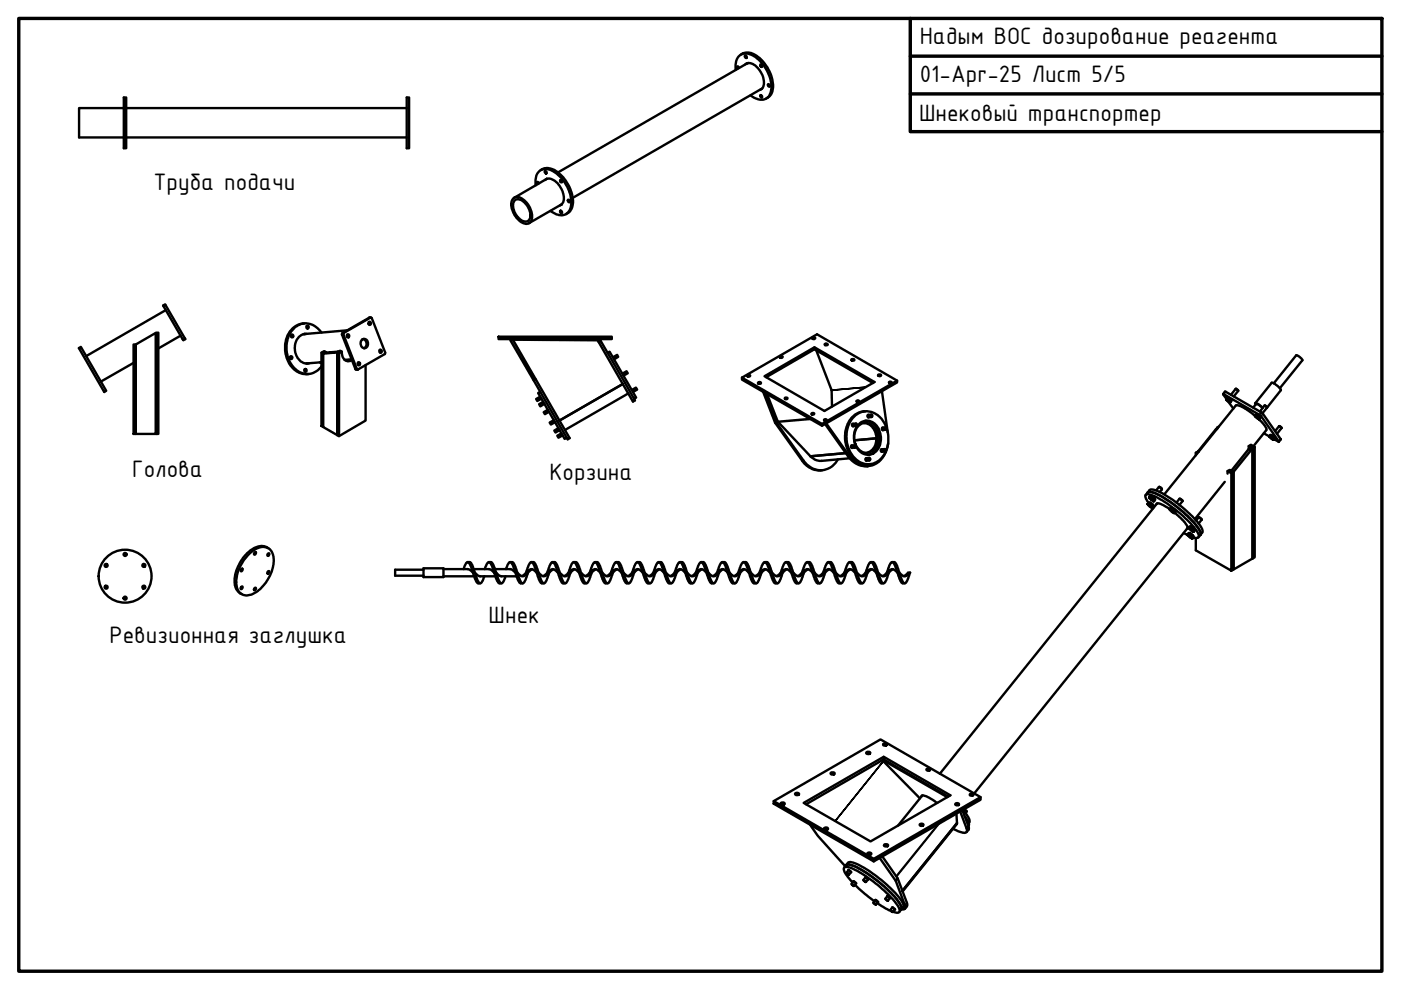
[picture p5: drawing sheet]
<svg xmlns="http://www.w3.org/2000/svg" width="297mm" height="210mm" viewBox="0 0 297 210" stroke-linecap="round" stroke-linejoin="round" font-family="sans-serif">
<defs><g id="words">
<g font-size="5.4">
<text x="195" y="9.4">Надым ВОС дозирование реагента</text>
<text x="195" y="17.4">01-Apr-25 Лист 5/5</text>
<text x="194.9" y="25.6">Шнековый транспортер</text>
<text x="32.5" y="40.2">Труба подачи</text>
<text x="28" y="101.1">Голова</text>
<text x="116.5" y="101.7">Корзина</text>
<text x="23.2" y="136.2">Ревизионная заглушка</text>
<text x="103.6" y="132">Шнек</text>
</g>
</g></defs>
<!-- layer: Visible (ISO) -->
<g fill="none" stroke="#000" stroke-width=".51">
<path d="M156 14.8a2.74 2.74 0 0 1 1.6-3.4 5.2 5.2 0 0 1 4.6 2.9 6 6 0 0 1 .9 6 2.46 2.46 0 0 1-3.5 .2l-.5-.3M156.7 14.4v-.1a.23 .23 0 0 0-.2-.2 .23 .23 0 0 0-.3 .2 .23 .23 0 0 0 .2 .2M157.1 11.6a3.2 3.2 0 0 1 3.9 .7 7.5 7.5 0 0 1 2.7 7.4 2.17 2.17 0 0 1-1.3 1.2M157.9 11.8a.27 .27 0 0 1 .4 .1 .27 .27 0 0 1-.2 .4l-.2-.3zM158 13.6a2.15 2.15 0 0 1 2.8 1 3.5 3.5 0 0 1 .7 4.3l-.4 .2M158.4 13.4l-40.1 23.1M161.2 13.7a.29 .29 0 0 1 .3 .1 .29 .29 0 0 1 0 .4l-.3-.3zM161.5 18.9h.1M161.5 18.8l-40.1 23.2M162.9 17.9a.25 .25 0 0 1 .3 .1 .25 .25 0 0 1-.2 .3l-.1-.1zM26.2 22.9h-9.4v6.2h9.4M26.2 20.7h.6v10.7h-.6z"/>
<path d="M26.8 22.9h59.4M26.8 29.1h59.4M86.2 20.7h.5v10.7h-.5zM113.6 39.3a2.88 2.88 0 0 1 1.3-3.3 3.8 3.8 0 0 1 3.9 1.5 7 7 0 0 1 2 7 2.22 2.22 0 0 1-3.4 .6l-.7-.4M114.3 38.9a.25 .25 0 0 0-.2-.3 .25 .25 0 0 0-.3 .2 .25 .25 0 0 0 .2 .2M114.6 36.1a3.1 3.1 0 0 1 4 .7 7.7 7.7 0 0 1 2.7 7.1 2.28 2.28 0 0 1-1.3 1.5M115.5 36.3a.26 .26 0 0 1 .3 .1 .26 .26 0 0 1-.1 .4zM115.6 38.2a2.05 2.05 0 0 1 2.8 .9 3.5 3.5 0 0 1 .7 4.3l-.4 .2M115.9 37.9l-6.8 4M118.8 38.2h.2a.25 .25 0 0 1 .2 .3 .25 .25 0 0 1-.3 .2 .25 .25 0 0 1-.2-.3zM161.2 20.2a.28 .28 0 0 1 .4 .2 .28 .28 0 0 1-.2 .3zM108.8 42.1a1.83 1.83 0 0 1 2.5 .5 3.9 3.9 0 0 1 1.2 4.4 1.51 1.51 0 0 1-2.3-.2 4.4 4.4 0 0 1-1.6-4.4z"/>
<path d="M109.1 42.5a1.65 1.65 0 0 1 2.3 .7 2.95 2.95 0 0 1 .7 3.5 1.61 1.61 0 0 1-2.2-.6 3.1 3.1 0 0 1-.8-3.6zM119 43.4h.1M119.1 43.3l-6.9 4M120.4 42.3a.27 .27 0 0 1 .4 .2 .27 .27 0 0 1-.2 .4l-.2-.3zM16.7 73.8l.4-.3 5.4 9.4-.4 .2zM28.3 73h.5v19h-.5zM28.3 76.9l-6.9 4M28.8 73l4-2.3h.3v21.3v-21.5h.5v21.5h-4.8zM34.6 64.8l.4-.3 4.3 7.4-.4 .3zM35.1 65.8l-16.8 9.7M38.3 71.2l-4.7 2.7M61.6 75.6v.4"/>
<path d="M61.8 71v.5M64.5 68.6a4.6 4.6 0 0 0-4 5.1 5.1 5.1 0 0 0 4.4 5.6h.6M64.6 70.8h.1M64.6 78.3v.5M65 69.1l.2 .2-.1 .3M65 70.8a2.85 2.85 0 0 0-2.4 3.7 2.64 2.64 0 0 0 3 2.5M65.1 77.1h.2M67.9 76.8l.3 .1M67.9 76.8v.1M68.2 70.5a3.8 3.8 0 0 0-3.8-1.9 3.8 3.8 0 0 0-3.2 2.7 6.2 6.2 0 0 0 2.5 7.7 3.6 3.6 0 0 0 4.5-1.3M68.2 74.8l.3 .2v15.5l-.3-.2zM68.2 76.8l-3.3 .3"/>
<path d="M69.1 74.6v.2M71.3 74.7l.2 .2v17.4l-3-1.8v-15.5l.4-.2 2.8-.2-.4 .1-2.8 .3 .6-.4-.4-.2-.5 .4M71.5 74.7l.6-.3 .4 .2-.6 .3M71.7 74.6h.1M72.5 74.6a1.61 1.61 0 0 0 1.7 2l.4-.2M72.9 70.6l5.8-3.3 3 7.7-6 3.3-2.9-7.4zM73.6 71l.1 .1v.4M73.7 70l-9.3 .8M74.5 76.2l-1.4 .1 .5 .1 .4-.1M75.9 76.9l.1 .2-.1 .3M76.7 72.1a.95 .95 0 0 1 1.3 .4 .95 .95 0 0 1-.4 1.3 .99 .99 0 0 1-1.1-.6 .99 .99 0 0 1 .2-1.1zM77 71.9a1.07 1.07 0 0 1 .7 .9 1.07 1.07 0 0 1-.5 1"/>
<path d="M77.5 77.4v11.8l-5.6 3.3-.4-.2v-17.6l.4 .2v17.6M78.2 68.3l.1 .5M78.6 67.3h-.3l-5.7 3.3-.1 .2 2.9 7.5 .5 .1M80.5 74.2l.1 .5M105.7 71.4h24v.5h-24zM108.6 71.9l-.4 .3 5 8.5 .4-.3-4.9-8.5M108.8 72l17.9 .2M126.7 72.2l.4-.3 .3 .4-.4 .3zM127 72.6l5 8.8M127.4 72.3l7.2 12.6-.4 .2-2.2-3.7M128.8 74.8l.4-.2 5.7 9.7-.4 .3M130 75.7l.9-.5 .2 .5-.9 .5"/>
<path d="M132 79.2l.8-.5 .3 .4-.9 .5M158.5 79.6l.1-.1a.26 .26 0 0 1 .4 0 .26 .26 0 0 1 0 .4 .26 .26 0 0 1-.4-.1l-.2-.1zM165.3 75.6l.2-.1a.27 .27 0 0 1 .4 0 .27 .27 0 0 1-.1 .4 .27 .27 0 0 1-.4-.1zM172.2 71.6l.2-.1a.27 .27 0 0 1 .4 0 .27 .27 0 0 1-.1 .4 .27 .27 0 0 1-.4 0zM172.7 73.6l-10.6 6.2 12.7 7.3 10.6-6.1-12.7-7.4v.5l-10.3 5.9M172.7 74.1l12.4 7.1M173.1 74.3l3.2 8.4 .1 3.5M174.9 73l.2-.2a.26 .26 0 0 1 .3 .1 .26 .26 0 0 1 0 .4 .26 .26 0 0 1-.4-.1zM180.5 76.2l.2-.1a.26 .26 0 0 1 .3 0 .26 .26 0 0 1 .1 .3 .26 .26 0 0 1-.4 .1zM186.2 79.5l.5-.1a.28 .28 0 0 1-.2 .4 .28 .28 0 0 1-.3-.3zM113.2 80.7l7.2 12.4 .4-.2-2.2-3.7M113.6 80.4l5 8.8"/>
<path d="M114.6 83.1l-.5 .2 5.6 9.8 .4-.3M114.6 84.1l-.9 .5 .2 .4 .9-.5M115.2 85.2l-.9 .5 .3 .5 .8-.6M116.2 86.9l-.9 .5 .2 .4 .9-.5M117.4 89.1l-.9 .5 .3 .4 .9-.5M118.4 90.8l-.9 .5 .3 .4 .9-.5M119 91.9l-.8 .5 .2 .4 .9-.5M132 81.4l-13.4 7.8M133.2 83.4l-13.4 7.8M133.9 82.7l.9-.5 .3 .4-.9 .5M157.3 80.1l17 9.8v.4l-17-9.8v-.4l15.9-9.2 17 9.8M160.7 81.2a.29 .29 0 0 1 .4-.3 .29 .29 0 0 1 .1 .4l-.3 .1z"/>
<path d="M161.8 83.1l2.5 6.5h.3l-2.4-6.3M162.6 83.6l2.3 5.8 6.9 7.3 7.5-.6-7.5 .6 .2 .2 .7 .5 1 .3 6.4-.5M164.3 89.6l5.8 8a4.5 4.5 0 0 0 4.2 2.1M164.6 89.6l5.7 8a4.2 4.2 0 0 0 7.4-.2M166.5 84.3h.1a.23 .23 0 0 1 .3 0 .23 .23 0 0 1 0 .4 .23 .23 0 0 1-.4-.1l-.1-.1zM172.1 87.6h.1a.24 .24 0 0 1 .3-.1 .24 .24 0 0 1 .1 .3 .24 .24 0 0 1-.3 .1zM174.3 89.9l15.9-9.2v.4l-15.9 9.2M174.7 89l.5-.1a.25 .25 0 0 1-.2 .4 .25 .25 0 0 1-.3-.3zM174.9 89.9l4.9 6.9a4.6 4.6 0 0 0 4.3 2M175.2 89.8l4.9 6.9a4.2 4.2 0 0 0 4.3 2.1 4.2 4.2 0 0 0 3.5-3.2l.4-1.6M180.7 94.5h-.1l-.2 .3 .2 .2 .2-.1M180.9 89.8l-.2 .1-.1 .3 .4 .2"/>
<path d="M181.2 94.4l-.7 .1M181.3 94.9l-.7 .1M181.5 89.8l-.7 .1M181.5 90.3l-.7 .1M181.6 85l.5-.1a.25 .25 0 0 1-.2 .4 .25 .25 0 0 1-.3-.3zM182 90.3a2.27 2.27 0 0 1 3.8 1 3.3 3.3 0 0 1-1.6 4.6 2.86 2.86 0 0 1-3.1-3.2l.3-1.5zM182.2 89.8a2.64 2.64 0 0 1 4.3 1.6 3.6 3.6 0 0 1-2.3 5 3.7 3.7 0 0 1-3-4.9l.5-1.1zM183.2 89.7a3.1 3.1 0 0 1 2.5 4.3l-.2 .6-.5 .7-.5 .4-.8 .3M183.4 87.2a4.6 4.6 0 0 0-4.2 4.2 6 6 0 0 0 3.8 7h1.4M183.4 89.2a3.6 3.6 0 0 1 3 4.6 3.1 3.1 0 0 1-2.3 2.6M183.8 97.2l-.3 .1v.2l.1 .2 .2-.1M184.2 88l-.1-.1-.2 .3 .2 .3 .1-.1"/>
<path d="M184.3 97.1l-.7 .1M184.4 97.6l-.8 .1M184.7 87.9l-.7 .1M184.8 88.4l-.7 .1M185.8 92.9l-4.7 .5M187 82.9l1.2 8.8M187 95.3h-.2l-.1 .3 .2 .2h.2M187.2 90.6l-.2 .2v.2l.3 .2M187.6 95.2l-.7 .1M187.6 95.7l-.7 .1M187.8 90.6l-.7 .1M187.8 91.1l-.7 .1"/>
<path d="M188 90.7a4.5 4.5 0 0 0-5.5-3.3 5.9 5.9 0 0 0-2.5 7.7 4.3 4.3 0 0 0 5.3 3.1 5.8 5.8 0 0 0 2.8-7l-.1-.4M188.5 81l.2-.1a.24 .24 0 0 1 .3 .1 .24 .24 0 0 1 0 .3 .24 .24 0 0 1-.4 0zM253.5 96l.3 .2M254 95.7l-.5 .3v.5M254 95.7l.1 .1M257.9 91.1l-.1-.1-3.8 4.7M258 90.7l.1 .1M258 90.9h.1M258 90.9l-.2 .1M258.4 90.4l-.4 .3v.2M259.3 83.5l.5-.5 7.8 4.6 3.9 5.5M260 84.6l.2 .1z"/>
<path d="M260 84.7l.8 .7M260 84.7h.1M260.2 84.7l.4 .3zM260.3 99.9v.5M260.3 84.3l.7 .6-.1 .3M260.4 85.2l1.1 1.4M260.6 85l.3 .2-.1 .1zM260.6 84.6l-.2 .2M260.7 85.3l.4-.4-.9-.6-.2 .3-.7-1.1 7.9 4.6 3.9 5.6-.9-.6M261 83.7l1.1-1.2 .4 .4-.9 1.1M262 82.4l.5 .5M264.8 94.6l-.1 .7"/>
<path d="M264.8 95.1l.3-.1 .5 .2v23.2l-4.1 2.3v-20.7l-.4-.2 3.7-4.7 .5 .3-3.8 4.6-.8-.4-.4 .3 .8 .4M265.6 95.1l.4-.3v23.4l-.4 .2zM265.6 95.2l-.3 .2M265.7 86.4l.7-.8 1.3 .9M266 94.8l-.8-.5-.4 .3 .8 .5M266.1 88.2a8.2 8.2 0 0 0-4-2.3l-15.3 18.9M266.1 88.2v-.1l.1 .3 .7 .5M266.1 85.5l3.5-4.4 .2 .1a3.4 3.4 0 0 1 1.8 1.5l-3 3.7M266.1 88.2l.4 .2zM266.2 85.8v-.4l.5 .2 1 .9M266.3 88.2l.2-.3 .5 .4-.2 .2M266.4 87.9l.8 .6"/>
<path d="M266.5 88.4l.3 .1 .1 .2zM266.5 87.9h-.2l-.2 .2M266.9 88.9a3.3 3.3 0 0 1 1.6 2.3l-2.7 3.4M266.9 88.7l.1 .2zM267 88.3l.3 .3-.3 .3M268 91.9l1.2 .7M268.1 86l.5 .4M268.6 86.4l-.5-.4-1 1.3M268.6 86.4l-.9 1.2M269.1 92.5l.1 .1M269.1 92.5l.4 .5 .4 .2M269.1 92.5l.2-.3 .3 .1-.2 .3"/>
<path d="M269.2 92.6l.4 .2zM269.5 92.3l.7 .6M269.6 92.3l.7 .7-.2 .2M269.6 92.8l.4 .3zM270 93.1l.1 .1h-.2zM270 81.3l4.8-6 .6 .2 .7 .9-4.7 5.9M270.1 92.6l-.2 .3M271.2 90.4l.5 .4M271.2 90.4h.3l.2 .4M271.2 90.4l-.9 1M271.6 93.1h.1M271.6 93.1l-.5 .6"/>
<path d="M271.7 90.8l-.9 1.2M52.6 117.7a3.9 3.9 0 0 1 4.1-1.5 3.2 3.2 0 0 1 1.2 3.7 8.2 8.2 0 0 1-4.9 6.2 2.27 2.27 0 0 1-2.9-2.4 8.7 8.7 0 0 1 2.5-6zM54 117.2v-.1a.21 .21 0 0 1 .2 .3 .21 .21 0 0 1-.4 0zM56.8 117.4h.1a.25 .25 0 0 1 .2 .3 .25 .25 0 0 1-.3 .1l-.1-.2zM56.9 116.2a3.3 3.3 0 0 0-4.1 .7 8.1 8.1 0 0 0-2.9 7.6l.1 .2a2.33 2.33 0 0 0 1.3 1.3M99.1 119.2h.5a2.99 2.99 0 0 1 1 1.9l.5 1.5a1.2 1.2 0 0 0 .8 1.1l.4-.5 .4-1M103.7 119.2h.4l.4 .4 1.1 3a1.15 1.15 0 0 0 .8 1.1l.3-.4 .5-1.1M108.2 119.2h.3a2.88 2.88 0 0 1 1.1 2l.3 1a1.98 1.98 0 0 0 .9 1.5 3.5 3.5 0 0 0 1.1-2.3M112.6 119.2h.5a4 4 0 0 1 1.2 2.5l.1 .5a1.98 1.98 0 0 0 .9 1.5 2.87 2.87 0 0 0 1.1-2.1v-.2M117.2 119.2h.4a3.5 3.5 0 0 1 1.1 2.2l.2 .8a1.77 1.77 0 0 0 1 1.5l.6-.9 .4-1.4M121.7 119.2h.3a3 3 0 0 1 1.1 2.2l.3 .8a1.66 1.66 0 0 0 1 1.5l.5-.7 .5-1.6M126.2 119.2h.4a4 4 0 0 1 1.2 2.5l.1 .5a1.98 1.98 0 0 0 .9 1.5 2.87 2.87 0 0 0 1.1-2.1v-.2"/>
<path d="M130.6 119.2h.5a3.5 3.5 0 0 1 1.1 2.2l.2 .8a1.77 1.77 0 0 0 1 1.5l.5-.6 .6-1.7M135.2 119.2h.4a3 3 0 0 1 1.1 2.2l.2 .8a1.66 1.66 0 0 0 1 1.5l.3-.3 .7-2M139.7 119.2h.4a3.9 3.9 0 0 1 1.1 2.4l.2 .6a1.98 1.98 0 0 0 .9 1.5 2.87 2.87 0 0 0 1.1-2.1v-.2M144.1 119.2h.5a3.5 3.5 0 0 1 1.1 2.2l.2 .8a1.98 1.98 0 0 0 .9 1.5 2.87 2.87 0 0 0 1.1-2.1l.1-.2M148.7 119.2h.4a3 3 0 0 1 1.1 2.2l.3 .8a1.66 1.66 0 0 0 .9 1.5l.6-.9 .4-1.4M153.2 119.2h.3a2.88 2.88 0 0 1 1.1 2l.3 1a1.98 1.98 0 0 0 .9 1.5 3.5 3.5 0 0 0 1.1-2.3M157.6 119.2h.5a4 4 0 0 1 1.2 2.5l.1 .5a1.98 1.98 0 0 0 .9 1.5 2.87 2.87 0 0 0 1.1-2.1v-.2M162.2 119.2h.4a3.5 3.5 0 0 1 1.1 2.2l.2 .8a1.77 1.77 0 0 0 1 1.5l.6-.9 .4-1.4M166.7 119.2h.3a3 3 0 0 1 1.1 2.2l.3 .8a1.66 1.66 0 0 0 1 1.5l.5-.7 .5-1.6M171.2 119.2h.4a4 4 0 0 1 1.2 2.5l.1 .5a1.98 1.98 0 0 0 .9 1.5 2.87 2.87 0 0 0 1.1-2.1v-.2M175.6 119.2h.5a3.5 3.5 0 0 1 1.1 2.2l.2 .8a1.77 1.77 0 0 0 1 1.5l.5-.6 .6-1.7M180.2 119.2h.4a3 3 0 0 1 1.1 2.2l.2 .8a1.66 1.66 0 0 0 1 1.5l.6-.9 .4-1.4"/>
<path d="M184.7 119.2h.4a3.9 3.9 0 0 1 1.1 2.4l.2 .6a1.98 1.98 0 0 0 .9 1.5 2.87 2.87 0 0 0 1.1-2.1v-.2M189.1 119.2h.5a3.5 3.5 0 0 1 1.1 2.2l.2 .8a1.98 1.98 0 0 0 .9 1.5 2.87 2.87 0 0 0 1.1-2.1l.1-.2M243.3 104.5a2.28 2.28 0 0 1 2.3 .4 23.8 23.8 0 0 1 8.9 7.8v.7M243.3 104.5l.4-.6a2.36 2.36 0 0 1 2.3 .5 25.3 25.3 0 0 1 8.8 7.6l.2 .7-.5 .7M243.3 106.8l.1 .2zM243.3 106.8l.3-.3 .3 .1-.3 .3M243.3 104.5l-.4 .5M243.4 107l.6 .6 .4 .1-.1-.2-.1 .2M243.5 106.9l.4 .3zM243.5 106.6l-.5-.8a.57 .57 0 0 1-.2-.6 .57 .57 0 0 1 .4-.4 13.2 13.2 0 0 1 5.9 3.2 15.5 15.5 0 0 1 5.1 5.5 .68 .68 0 0 1-.5 .6 .68 .68 0 0 1-.7-.2M243.6 105.4l.3-.3 .3 .1-.3 .3M243.7 105.6l-.1-.2 .5 .6 .6 .2-.2 .1"/>
<path d="M243.7 105.5h.2l.2 .2zM243.7 106.6l.4 .1 .5 .5M243.9 107.2l.4 .3zM243.9 106.6l.5 .4-.2 .3M244 105.1l.5 .3 .4 .4M244.1 105.7l.5 .4zM244.2 105.2l.5 .4-.2 .3M244.4 107.7l.1 .1M244.4 107l.2 .4-.2 .3M244.7 105.6l.2 .3-.2 .3M245.1 104l.7-.7 .5 .4-.4 .6M245.2 106.9a1.04 1.04 0 0 1 1.4 .2l1.4 .8"/>
<path d="M245.3 106.7l-46 57.4M245.7 103.3l.4 .1 .2 .3M248 107.9l.2-.3 .3 .1 .6 .4 .2 .4-.2 .3a7.8 7.8 0 0 1 2.7 3.1l-.1 .2M248 107.9v.2M248 107.9l.5 .7 .5 .2-.1-.2v.2M248.1 108h.2l.2 .3zM248.4 107.7l.6 .3 .2 .3M248.5 108.3l.4 .3zM248.5 107.7l-.2 .3M249.1 108.1l-.3 .3M250.1 105.8l.5 .2 .1 .3M250.7 106.3l-.6-.5-.7 .8"/>
<path d="M250.7 106.3l-.6 .8M251 113l.8 .5M251.8 113.3l.2-.3h.3l-.2 .4M251.8 113.4v-.1l.4 .6 .7 .2h-.2M251.8 111.9l-45.3 56.3M251.9 113.4l.4 .2zM252.1 111.9l.2-.3h.3l-.3 .3M252.1 112v-.1a1.37 1.37 0 0 0 1.1 .8l-.2-.1-.1 .1M252.1 113l.4 .1 .5 .6M252.2 111.9l.4 .3zM252.3 113.6l.3 .2 .1 .2zM252.3 113l.6 .5-.3 .3"/>
<path d="M252.4 111.6l.5 .2 .4 .5M252.6 112.2l.4 .4zM252.6 111.6l.6 .4-.3 .4M252.9 113.5l.2 .3-.2 .3M253.2 112l.2 .4-.2 .3M253.5 114.1v2.6l7.6 4.3 .4-.3v-20.7l-.4 .3v20.7M253.5 109.8v.5M254.2 109.7l.5 .3 .1 .2M254.5 113.4l-.4 .5M254.8 110.2l-.7-.5-.5 .7M254.8 110.2l-.7 .8M259.7 102.2l-6.4 7.9"/>
<path d="M51.1 124.5l.2-.2a.27 .27 0 0 1 .1 .4 .27 .27 0 0 1-.4 .1zM51.2 120.6a.24 .24 0 0 1 .2 .4 .24 .24 0 0 1-.4 0zM53.9 124.7l.2-.1a.22 .22 0 0 1 .1 .4 .22 .22 0 0 1-.4 0zM56.8 121.2l.1-.1a.25 .25 0 0 1 .2 .4 .25 .25 0 0 1-.4 .1zM89.8 120.5h4.2v1.9h-4.2zM89.8 120.8h-6v1.3h6M94 120.7h5.2l.5 .1 .6 .6M94 122.2h6.5M98.3 120.7l.1-.3a1.23 1.23 0 0 1 .9-1.2l.6 .9 .7 2.3a1.56 1.56 0 0 0 .8 1.3h.4M100.5 120.7h3.2l.4 .1 .7 .6M100.7 121.4l.6 .6 .4 .2h3.3M102.8 120.7l.1-.3a1.37 1.37 0 0 1 .9-1.2l.5 .8 1.2 3.2 .2 .4 .6 .1"/>
<path d="M104.9 120.7h3.3l.5 .1 .6 .6M105.2 121.4l.5 .6 .6 .2h3.1v-.3M107.3 120.7l.1-.5a1.2 1.2 0 0 1 .8-1l.5 .6 .9 2.6a1.7 1.7 0 0 0 .8 1.3h.4M111.5 121.4l.3-.8a1.99 1.99 0 0 1 .9-1.4 5.4 5.4 0 0 1 1.3 2.9v.2a1.9 1.9 0 0 0 .9 1.4h.4M112.9 120.7l-.5 .3a2 2 0 0 1-1.9 1.1l-.8-.7M113.8 121.4a1.19 1.19 0 0 0-1.7-.5l-1.5 1.2M116 121.4l.3-.8a1.99 1.99 0 0 1 .9-1.4 4.3 4.3 0 0 1 1.2 2.4l.2 .7a1.9 1.9 0 0 0 .8 1.4h.4M117.3 120.7l-.4 .3a2.5 2.5 0 0 1-1.7 1.1l-.4-.1-.6-.6M118.3 121.4a1.17 1.17 0 0 0-1-.7 1.17 1.17 0 0 0-1.1 .6l-1.1 .8M120.5 121.4l.3-.8a1.71 1.71 0 0 1 .9-1.4 4.9 4.9 0 0 1 1.2 2.6l.2 .5a1.9 1.9 0 0 0 .8 1.4h.4M121.9 120.7l-.5 .3a2.01 2.01 0 0 1-1.9 1.1l-.8-.7M122.8 121.4a1.17 1.17 0 0 0-1.1-.7 1.17 1.17 0 0 0-1.1 .6l-1 .8"/>
<path d="M125.1 121.4l.2-.8a1.99 1.99 0 0 1 .9-1.4 4 4 0 0 1 1.1 2.4l.3 .7a1.9 1.9 0 0 0 .8 1.4h.4M126.4 120.7l-.5 .3a2 2 0 0 1-1.9 1.1l-.8-.7M127.3 121.4a1.19 1.19 0 0 0-1.7-.5l-1.5 1.2M129.5 121.4l.3-.8a1.99 1.99 0 0 1 .9-1.4 3.2 3.2 0 0 1 1 2.1l.4 1a1.9 1.9 0 0 0 .8 1.4h.4M130.9 120.7l-.6 .3a2 2 0 0 1-1.8 1.1l-.8-.7M131.8 121.4a1.17 1.17 0 0 0-1-.7 1.17 1.17 0 0 0-1.1 .6l-1.1 .8M134 121.4l.3-.8a1.57 1.57 0 0 1 1-1.4l.5 .9 .8 2.2a1.9 1.9 0 0 0 .8 1.4h.4M135.3 120.7l-.4 .3a2.5 2.5 0 0 1-1.7 1.1l-1-.7M136.3 121.4a1.17 1.17 0 0 0-1.1-.7 1.17 1.17 0 0 0-1.1 .6l-1 .8M138.5 121.4l.3-.8a1.99 1.99 0 0 1 .9-1.4 4 4 0 0 1 1.1 2.4l.3 .7a1.9 1.9 0 0 0 .8 1.4h.4M139.9 120.7l-.5 .3a2 2 0 0 1-1.9 1.1l-.8-.7M140.8 121.4a1.19 1.19 0 0 0-1.6-.6l-1.6 1.3"/>
<path d="M143 121.4l.3-.8a1.99 1.99 0 0 1 .9-1.4 5.4 5.4 0 0 1 1.3 2.9l.1 .2a1.9 1.9 0 0 0 .8 1.4h.4M144.4 120.7l-.6 .3a2 2 0 0 1-1.8 1.1l-.8-.7M145.3 121.4a1.17 1.17 0 0 0-1-.7 1.17 1.17 0 0 0-1.1 .6l-1.1 .8M147.5 121.4l.3-.8a1.57 1.57 0 0 1 1-1.4l.4 .6 .9 2.5a1.9 1.9 0 0 0 .8 1.4h.4M148.8 120.7l-.4 .3a2.5 2.5 0 0 1-1.7 1.1l-.4-.1-.6-.6M149.8 121.4a1.17 1.17 0 0 0-1.1-.7 1.17 1.17 0 0 0-1.1 .6l-1 .8M152 121.4l.3-.8a1.99 1.99 0 0 1 .9-1.4 3.9 3.9 0 0 1 1.1 2.3l.3 .8a1.9 1.9 0 0 0 .8 1.4h.4M153.4 120.7l-.5 .3a2.01 2.01 0 0 1-1.9 1.1l-.8-.7M154.3 121.4a1.19 1.19 0 0 0-1.7-.5l-1.5 1.2M156.5 121.4l.3-.8a1.99 1.99 0 0 1 .9-1.4 5.4 5.4 0 0 1 1.3 2.9v.2a1.9 1.9 0 0 0 .9 1.4h.4M157.9 120.7l-.5 .3a2 2 0 0 1-1.9 1.1l-.8-.7M158.8 121.4a1.19 1.19 0 0 0-1.6-.6l-1.6 1.3"/>
<path d="M161 121.4l.3-.8a1.99 1.99 0 0 1 .9-1.4 4.3 4.3 0 0 1 1.2 2.4l.2 .7a1.9 1.9 0 0 0 .8 1.4h.4M162.3 120.7l-.4 .3a2.5 2.5 0 0 1-1.7 1.1l-.4-.1-.6-.6M163.3 121.4a1.17 1.17 0 0 0-1-.7 1.17 1.17 0 0 0-1.1 .6l-1.1 .8M165.5 121.4l.3-.8a1.71 1.71 0 0 1 .9-1.4 4.9 4.9 0 0 1 1.2 2.6l.2 .5a1.9 1.9 0 0 0 .8 1.4h.4M166.9 120.7l-.5 .3a2.5 2.5 0 0 1-1.7 1.1h-.3l-.7-.7M167.8 121.4a1.17 1.17 0 0 0-1.1-.7 1.17 1.17 0 0 0-1.1 .6l-1 .8M170.1 121.4l.2-.8a1.99 1.99 0 0 1 .9-1.4 4 4 0 0 1 1.1 2.4l.3 .7a1.9 1.9 0 0 0 .8 1.4h.4M171.4 120.7l-.5 .3a2 2 0 0 1-1.9 1.1l-.8-.7M172.3 121.4a1.19 1.19 0 0 0-1.7-.5l-1.5 1.2M174.5 121.4l.3-.8a1.99 1.99 0 0 1 .9-1.4 3.2 3.2 0 0 1 1 2.1l.4 1a1.9 1.9 0 0 0 .8 1.4h.4M175.9 120.7l-.6 .3a2 2 0 0 1-1.8 1.1l-.8-.7M176.8 121.4a1.17 1.17 0 0 0-1-.7 1.17 1.17 0 0 0-1.1 .6l-1.1 .8"/>
<path d="M179 121.4l.3-.8a1.57 1.57 0 0 1 1-1.4l.5 .9 .8 2.2a1.9 1.9 0 0 0 .8 1.4h.4M180.3 120.7l-.4 .3a2.5 2.5 0 0 1-1.7 1.1l-1-.7M181.3 121.4a1.17 1.17 0 0 0-1.1-.7 1.17 1.17 0 0 0-1.1 .6l-1 .8M183.5 121.4l.3-.8a1.99 1.99 0 0 1 .9-1.4 4 4 0 0 1 1.1 2.4l.3 .7a1.9 1.9 0 0 0 .8 1.4h.4M184.9 120.7l-.5 .3a2 2 0 0 1-1.9 1.1l-.8-.7M185.8 121.4a1.19 1.19 0 0 0-1.6-.6l-1.6 1.3M188 121.4l.3-.8a1.99 1.99 0 0 1 .9-1.4 5.4 5.4 0 0 1 1.3 2.9l.1 .2a1.9 1.9 0 0 0 .8 1.4h.4M189.4 120.7l-.6 .3a2 2 0 0 1-1.8 1.1l-.8-.7M190.3 121.4a1.17 1.17 0 0 0-2.1-.1l-1.1 .8M190.7 121.4l.1 .2a1.06 1.06 0 0 0 1 .6 1.06 1.06 0 0 0 1-.6l.2-.2M193 121.4h-.5l-.9 .7M183.8 159.4h.3a.24 .24 0 0 1 .4 .2 .24 .24 0 0 1-.3 .3h-.2a.25 .25 0 0 1-.3-.1 .25 .25 0 0 1 .1-.4z"/>
<path d="M187.3 157.7h.2a.32 .32 0 0 1 .4-.1 .32 .32 0 0 1 0 .5 .32 .32 0 0 1-.4 0l-.3-.1zM164 169.9l21.3 12.2v.5l-21.3-12.2zM165.6 170.2h.3a.3 .3 0 0 1 .4 0 .3 .3 0 0 1 0 .4 .3 .3 0 0 1-.4 0 .25 .25 0 0 1-.4-.1 .25 .25 0 0 1 .1-.3zM168.6 168.2l.6-.1a.25 .25 0 0 1 .2 .3 .25 .25 0 0 1-.4 .2h-.1a.26 .26 0 0 1-.3-.1 .26 .26 0 0 1 0-.3zM171.7 174.8l1.7 2.4 5.8 6.5M174.8 175.6l.3-.2a.31 .31 0 0 1 .5 .3 .34 .34 0 0 1-.6 .3 .25 .25 0 0 1-.2-.1 .25 .25 0 0 1 0-.3zM176.1 163.8h.8a.34 .34 0 0 1-.2 .5 .34 .34 0 0 1-.4-.1l-.2-.1zM187.1 161.1l7.9 8.2M187.2 161.1l13.6 7.9M187.4 160.5l-17 9.7 14.2 8.2 16.9-9.8-14.1-8.1v.5l-16.5 9.5M187.4 161l13.6 7.9M187.5 179h.3a.27 .27 0 0 1 .4 .1 .27 .27 0 0 1-.1 .4h-.2a.27 .27 0 0 1-.4-.1 .27 .27 0 0 1 0-.4z"/>
<path d="M195.1 174.7l.4-.1 .2 .2a.34 .34 0 0 1-.3 .3 .34 .34 0 0 1-.3-.4zM195.4 168.9a.42 .42 0 0 1 .3-.3 .42 .42 0 0 1 .4 .2l.8 .3 1.8 1.1M195.5 168.7l-5.1 6.3M196.4 163.1l.5-.1a.26 .26 0 0 1 .3 .3 .26 .26 0 0 1-.4 .1l-.3-.1zM202.6 170.4l.4-.1a.24 .24 0 0 1 .3 .2 .24 .24 0 0 1-.3 .2h-.1a.24 .24 0 0 1-.3 0 .24 .24 0 0 1 0-.3zM202.8 172.5l.1 2-11.6 14.4 11.6-14.4v.2l-11.6 14.3M203.6 172.1l1.3 3.6a.64 .64 0 0 1 0 .8 .64 .64 0 0 1-.9 0l-1.9-.8M204 171.8l1.3 3.3M204.1 171.7l1.2 1.6a1.01 1.01 0 0 1 .1 1.2M204.3 171.9l.2-.3 .4 .3 .1 .2-.3 .3M204.6 173.1l.8 1.3v.5l-.1 .2M205.3 175.1l.1 .7-.5 .6"/>
<path d="M205.7 168.3h.1a.33 .33 0 0 1 .5-.1 .33 .33 0 0 1 0 .5 .33 .33 0 0 1-.5 0 .2 .2 0 0 1-.2-.2 .2 .2 0 0 1 .1-.2zM207.9 169l-21.2-12.2-22.7 13.1M179.4 183.4a2.17 2.17 0 0 1 2 .4 27.9 27.9 0 0 1 9.4 7.8l.1 .2a.98 .98 0 0 1 .2 1M179.4 183.4l.4-.5a2.17 2.17 0 0 1 2.1 .4 26.7 26.7 0 0 1 9.5 8.1l.2 .8-.5 .6M179.4 183.4l-.4 .6M179.5 185l.5 .4zM179.9 184.5l.4 .2 .1 .2M179.9 184.5l-.4 .5M180.5 184.9l-.5 .5M180.6 187.4l.5 .4zM180.8 187.1l-1.8-2.3a.6 .6 0 0 1 0-.8 .6 .6 0 0 1 .7-.2 23.7 23.7 0 0 1 8.9 6.1 6 6 0 0 1 2.2 3.3 .78 .78 0 0 1-1.2 .2l-.3-.1M180.9 186.9l.4 .1 .1 .3"/>
<path d="M181 186.8l-.4 .6M181.2 187.6l4.2 3.5M181.5 187.3l-.4 .5M183 186.6l.6 .4zM183.5 186.1l.4 .2 .1 .2M183.5 186l-.5 .6M183.9 180.9l.7-.1a.22 .22 0 0 1 .1 .3 .22 .22 0 0 1-.3 .1h-.2a.26 .26 0 0 1-.2 0 .26 .26 0 0 1-.1-.3zM184.1 186.5l-.5 .5M185.2 191.4l.5 .4-.3-.1zM185.3 182.1l22.6-13.1v.6l-22.6 13M185.6 190.9h.3l.2 .4M185.6 190.8l-.4 .6"/>
<path d="M186 191.5l3 1.7M186.2 191.2l-.5 .6M187.1 181.6l3.2 4.6-.4 .5-3.4-4.8M187.7 190.6l.6 .4zM188.1 190l.4 .2 .1 .3M188.2 190l-.5 .6M188.7 190.4l-.4 .6M188.8 192.9l.5 .5zM189.2 192.5l.1-.1 .3 .2 .1 .3M189.2 192.4l-.4 .5M189.7 192.8l-.4 .6M189.9 186.7l2 5.4a.57 .57 0 0 1-.1 .6 .57 .57 0 0 1-.7 .1"/>
<path d="M190.3 186.2l2.1 5.5-.1 .5-.4 .5M191.1 192.8l-.4 .6"/>
<circle cx="119" cy="44.9" r=".25"/>
<circle cx="61.7" cy="75.9" r=".26"/>
<circle cx="61.9" cy="71.2" r=".28"/>
<circle cx="64.8" cy="78.5" r=".26"/>
<circle cx="65.2" cy="69.4" r=".28"/>
<circle cx="73.8" cy="71.2" r=".31"/>
<circle cx="76.1" cy="77.2" r=".29"/>
<circle cx="78.4" cy="68.5" r=".3"/>
<circle cx="80.7" cy="74.5" r=".29"/>
<circle cx="181.3" cy="94.7" r=".23"/>
<circle cx="181.5" cy="90.1" r=".22"/>
<circle cx="184.3" cy="97.4" r=".23"/>
<circle cx="184.7" cy="88.2" r=".23"/>
<circle cx="187.6" cy="95.5" r=".23"/>
<circle cx="187.8" cy="90.9" r=".21"/>
<circle cx="22.5" cy="119.9" r=".32"/>
<circle cx="26.5" cy="117.6" r=".32"/>
<circle cx="30.5" cy="119.9" r=".32"/>
<circle cx="22.5" cy="124.5" r=".32"/>
<circle cx="26.5" cy="126.8" r=".32"/>
<circle cx="26.5" cy="122.2" r="5.6"/>
<circle cx="30.5" cy="124.5" r=".32"/>
</g>
<!-- layer: Visible Narrow (ISO) -->
<g fill="none" stroke="#000" stroke-width=".34">
<path d="M72.8 70.9l-.3 .1M72.9 70.6h-.3M75.6 78.2h-.2M78.6 67.3l-.3 .1M170.1 97.6h.2M171.6 88.7l-6.7 .6M171.9 88.9l-6.9 .6M180.1 96.7l-.3 .1M183.5 82.1l-7.2 .6 7.3-.6M259.9 83.1l-.4 .5M267.4 87.4l-.4 .5M267.8 87.7l-.4 .5"/>
<path d="M271.5 93.1l-.4 .5M177.1 174.1l10.2-12.7-10.2 12.7M198.8 174.8l-8.8 11M199.1 174.6l-9 11.3M205.3 175.1l-.4 .6M192.3 191.4l-.4 .5"/>
</g>
<!-- layer: Visible (ISO) -->
<g fill="#000">
<circle cx="158.4" cy="13.4" r=".25"/>
<circle cx="64.4" cy="70.8" r=".25"/>
<circle cx="176.3" cy="82.7" r=".25"/>
<circle cx="260" cy="84.7" r=".25"/>
<circle cx="266.1" cy="88.2" r=".25"/>
<circle cx="266.9" cy="88.9" r=".25"/>
<circle cx="269.2" cy="92.6" r=".25"/>
<circle cx="269.9" cy="93.2" r=".25"/>
<circle cx="243.7" cy="105.6" r=".25"/>
<circle cx="244.2" cy="107.7" r=".25"/>
<circle cx="244.5" cy="106.3" r=".25"/>
<circle cx="248.9" cy="108.8" r=".25"/>
<circle cx="251.8" cy="113.4" r=".25"/>
<circle cx="252.7" cy="114.1" r=".25"/>
<circle cx="252.9" cy="112.7" r=".25"/>
<circle cx="187.3" cy="161.4" r=".25"/>
</g>
<!-- layer: Border (ISO) -->
<path d="M4 3.9h289v202h-289zM193 11.9h100M193 3.9v16M293 19.9h-100v8h100" fill="none" stroke="#000" stroke-width=".72"/>
<use href="#words"/>
</svg>
